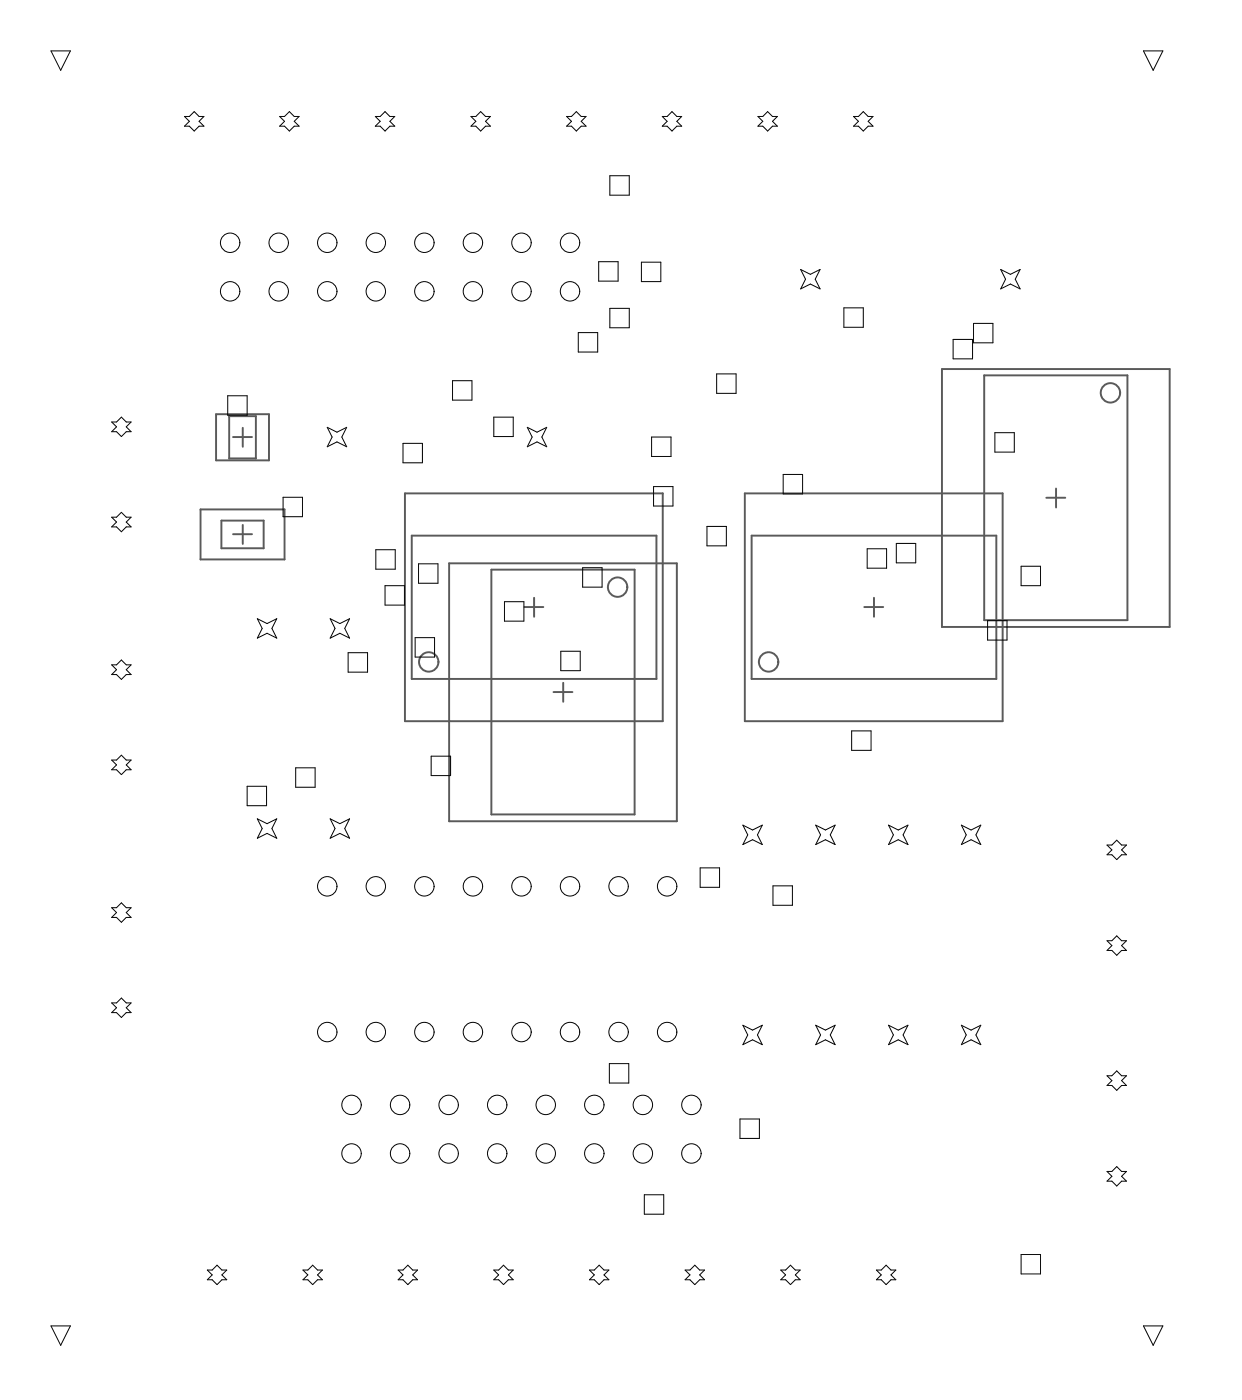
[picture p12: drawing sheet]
<svg xmlns="http://www.w3.org/2000/svg" width="108mm" height="122mm" viewBox="0 0 108 122" stroke-linecap="round" stroke-linejoin="round" font-family="sans-serif">
<g fill="none" stroke="#5a5a5a" stroke-width=".17">
<path d="M18.8 36h4.6v4h-4.6zM19.9 36.2h2.3v3.7h-2.3zM20.3 38h1.6M21.1 37.2v1.6M81.9 32.1h19.8v22.4h-19.8zM85.5 32.6h12.5v21.3h-12.5zM17.4 44.3h7.3v4.3h-7.3zM19.2 45.3h3.7v2.4h-3.7zM20.3 46.4h1.6M21.1 45.6v1.7M35.2 42.9h22.4v19.8h-22.4zM35.8 46.6h21.3v12.4h-21.3z"/>
<path d="M39 49h19.8v22.4h-19.8zM42.7 49.5h12.5v21.3h-12.5zM45.6 52.8h1.6M46.4 52v1.6M49 59.4v1.6M64.7 42.9h22.4v19.8h-22.4zM65.3 46.6h21.3v12.4h-21.3zM75.1 52.8h1.7M76 52v1.6M90.9 43.3h1.7M91.8 42.5v1.6M48.1 60.2h1.7"/>
<circle cx="96.5" cy="34.2" r=".84"/>
<circle cx="37.3" cy="57.5" r=".84"/>
<circle cx="53.7" cy="51" r=".84"/>
<circle cx="66.8" cy="57.5" r=".84"/>
</g>
<g fill="none" stroke="#000" stroke-width=".09">
<path d="M4.4 4.4h1.7l-.8 1.7zM16 10.1h.5l.4-.4 .4 .4h.4l-.4 .4 .4 .5h-.4l-.4 .4-.4-.4h-.5l.5-.5zM24.3 10.1h.4l.5-.4 .4 .4h.4l-.4 .4 .4 .5h-.4l-.4 .4-.5-.4h-.4l.4-.5zM32.6 10.1h.4l.5-.4 .4 .4h.4l-.4 .4 .4 .5h-.4l-.4 .4-.5-.4h-.4l.4-.5zM40.9 10.1h.5l.4-.4 .4 .4h.4l-.4 .4 .4 .5h-.4l-.4 .4-.4-.4h-.5l.5-.5zM49.2 10.1h.5l.4-.4 .4 .4h.4l-.4 .4 .4 .5h-.4l-.4 .4-.4-.4h-.5l.5-.5zM53 15.3h1.7v1.7h-1.7zM57.6 10.1h.4l.4-.4 .4 .4h.5l-.5 .4 .5 .5h-.5l-.4 .4-.4-.4h-.4l.4-.5zM65.9 10.1h.4l.4-.4 .4 .4h.5l-.5 .4 .5 .5h-.5l-.4 .4-.4-.4h-.4l.4-.5zM74.2 10.1h.4l.4-.4 .5 .4h.4l-.4 .4 .4 .5h-.4l-.5 .4-.4-.4h-.4l.4-.5zM99.4 4.4h1.7l-.9 1.7zM9.7 36.7h.4l.5-.4 .4 .4h.4l-.4 .4 .4 .4h-.4l-.4 .5-.5-.5h-.4l.4-.4z"/>
<path d="M19.8 34.4h1.7v1.7h-1.7zM28.4 37.2l.9 .4 .8-.4-.4 .8 .4 .8-.8-.4-.9 .4 .5-.8zM35 38.5h1.7v1.7h-1.7zM39.3 33.1h1.7v1.7h-1.7zM42.9 36.3h1.7v1.7h-1.7zM45.8 37.2l.9 .4 .8-.4-.4 .8 .4 .8-.8-.4-.9 .4 .5-.8zM50.3 28.9h1.7v1.7h-1.7zM52 22.8h1.7v1.6h-1.7zM53 26.8h1.7v1.7h-1.7zM55.7 22.8h1.7v1.7h-1.7zM56.6 38h1.7v1.7h-1.7zM62.3 32.5h1.7v1.7h-1.7z"/>
<path d="M69.6 23.4l.8 .4 .9-.4-.4 .9 .4 .8-.9-.4-.8 .4 .4-.8zM73.3 26.8h1.7v1.7h-1.7zM82.8 29.5h1.7v1.7h-1.7zM84.6 28.1h1.7v1.7h-1.7zM86.5 37.6h1.7v1.7h-1.7zM87 23.4l.8 .4 .9-.4-.5 .9 .5 .8-.9-.4-.8 .4 .4-.8zM9.7 45h.4l.5-.5 .4 .5h.4l-.4 .4 .4 .4h-.4l-.4 .4-.5-.4h-.4l.4-.4zM9.7 57.8h.4l.5-.4 .4 .4h.4l-.4 .4 .4 .4h-.4l-.4 .5-.5-.5h-.4l.4-.4zM22.4 53.8l.8 .4 .9-.4-.5 .8 .5 .9-.9-.4-.8 .4 .4-.9zM24.6 43.2h1.7v1.7h-1.7zM28.7 53.8l.8 .4 .9-.4-.4 .8 .4 .9-.9-.4-.8 .4 .4-.9zM30.3 56.7h1.6v1.7h-1.6z"/>
<path d="M32.7 47.8h1.7v1.7h-1.7zM33.5 50.9h1.7v1.7h-1.7zM36.1 55.4h1.7v1.7h-1.7zM36.4 49h1.7v1.7h-1.7zM43.8 52.3h1.7v1.7h-1.7zM48.7 56.6h1.7v1.7h-1.7zM50.6 49.4h1.7v1.6h-1.7zM56.8 42.3h1.7v1.7h-1.7zM61.4 45.8h1.7v1.7h-1.7zM68.1 41.2h1.7v1.7h-1.7zM75.4 47.7h1.7v1.7h-1.7zM77.9 47.2h1.7v1.7h-1.7z"/>
<path d="M85.8 54h1.7v1.6h-1.7zM88.7 49.2h1.7v1.7h-1.7zM9.7 66.1h.4l.5-.4 .4 .4h.4l-.4 .4 .4 .4h-.4l-.4 .4-.5-.4h-.4l.4-.4zM9.7 78.9h.4l.5-.4 .4 .4h.4l-.4 .4 .4 .5h-.4l-.4 .4-.5-.4h-.4l.4-.5zM21.5 68.4h1.7v1.6h-1.7zM22.4 71.2l.8 .4 .9-.4-.5 .8 .5 .9-.9-.4-.8 .4 .4-.9zM25.7 66.8h1.7v1.6h-1.7zM28.7 71.2l.8 .4 .9-.4-.4 .8 .4 .9-.9-.4-.8 .4 .4-.9zM37.5 65.7h1.7v1.7h-1.7zM60.9 75.4h1.6v1.7h-1.6zM64.6 71.7l.8 .5 .9-.5-.5 .9 .5 .8-.9-.4-.8 .4 .4-.8zM67.2 77h1.7v1.7h-1.7z"/>
<path d="M70.9 71.7l.8 .5 .9-.5-.4 .9 .4 .8-.9-.4-.8 .4 .4-.8zM74 63.5h1.7v1.7h-1.7zM77.2 71.7l.9 .5 .8-.5-.4 .9 .4 .8-.8-.4-.9 .4 .5-.8zM83.6 71.7l.8 .5 .8-.5-.4 .9 .4 .8-.8-.4-.8 .4 .4-.8zM96.2 73.5h.4l.5-.5 .4 .5h.4l-.4 .4 .4 .4h-.4l-.4 .4-.5-.4h-.4l.4-.4zM9.7 87.2h.4l.5-.4 .4 .4h.4l-.4 .4 .4 .4h-.4l-.4 .5-.5-.5h-.4l.4-.4zM53 92.5h1.7v1.7h-1.7zM64.3 97.3h1.7v1.7h-1.7zM64.6 89.1l.8 .5 .9-.5-.5 .9 .5 .8-.9-.4-.8 .4 .4-.8zM70.9 89.1l.8 .5 .9-.5-.4 .9 .4 .8-.9-.4-.8 .4 .4-.8zM77.2 89.1l.9 .5 .8-.5-.4 .9 .4 .8-.8-.4-.9 .4 .5-.8zM83.6 89.1l.8 .5 .8-.5-.4 .9 .4 .8-.8-.4-.8 .4 .4-.8z"/>
<path d="M96.2 93.5h.4l.5-.4 .4 .4h.4l-.4 .4 .4 .5h-.4l-.4 .4-.5-.4h-.4l.4-.5zM96.2 81.8h.4l.5-.4 .4 .4h.4l-.4 .4 .4 .4h-.4l-.4 .4-.5-.4h-.4l.4-.4zM4.4 115.3h1.7l-.8 1.7zM18 110.4h.4l.5-.4 .4 .4h.4l-.4 .4 .4 .5h-.4l-.4 .4-.5-.4h-.4l.4-.5zM26.3 110.4h.5l.4-.4 .4 .4h.4l-.4 .4 .4 .5h-.4l-.4 .4-.4-.4h-.5l.5-.5zM34.6 110.4h.4l.4-.4 .5 .4h.4l-.4 .4 .4 .5h-.4l-.5 .4-.4-.4h-.4l.4-.5zM42.9 110.4h.4l.5-.4 .4 .4h.4l-.4 .4 .4 .5h-.4l-.4 .4-.5-.4h-.4l.4-.5zM51.2 110.4h.5l.4-.4 .4 .4h.4l-.4 .4 .4 .5h-.4l-.4 .4-.4-.4h-.5l.5-.5zM56 103.9h1.7v1.7h-1.7zM59.5 110.4h.5l.4-.4 .4 .4h.4l-.4 .4 .4 .5h-.4l-.4 .4-.4-.4h-.5l.5-.5zM67.9 110.4h.4l.4-.4 .4 .4h.4l-.4 .4 .4 .5h-.4l-.4 .4-.4-.4h-.4l.4-.5zM76.2 110.4h.4l.4-.4 .4 .4h.5l-.5 .4 .5 .5h-.5l-.4 .4-.4-.4h-.4l.4-.5z"/>
<path d="M88.7 109.1h1.7v1.6h-1.7zM96.2 101.8h.4l.5-.4 .4 .4h.4l-.4 .5 .4 .4h-.4l-.4 .4-.5-.4h-.4l.4-.4zM99.4 115.3h1.7l-.9 1.7z"/>
<circle cx="20" cy="25.3" r=".84"/>
<circle cx="20" cy="21.1" r=".84"/>
<circle cx="24.2" cy="25.3" r=".84"/>
<circle cx="24.2" cy="21.1" r=".84"/>
<circle cx="28.4" cy="25.3" r=".84"/>
<circle cx="28.4" cy="21.1" r=".84"/>
<circle cx="32.7" cy="25.3" r=".84"/>
<circle cx="32.7" cy="21.1" r=".84"/>
<circle cx="36.9" cy="25.3" r=".84"/>
<circle cx="36.9" cy="21.1" r=".84"/>
<circle cx="41.1" cy="25.3" r=".84"/>
<circle cx="41.1" cy="21.1" r=".84"/>
<circle cx="45.3" cy="25.3" r=".84"/>
<circle cx="45.3" cy="21.1" r=".84"/>
<circle cx="49.5" cy="25.3" r=".84"/>
<circle cx="49.5" cy="21.1" r=".84"/>
<circle cx="28.4" cy="77.1" r=".84"/>
<circle cx="32.7" cy="77.1" r=".84"/>
<circle cx="36.9" cy="77.1" r=".84"/>
<circle cx="41.1" cy="77.1" r=".84"/>
<circle cx="45.3" cy="77.1" r=".84"/>
<circle cx="49.5" cy="77.1" r=".84"/>
<circle cx="53.8" cy="77.1" r=".84"/>
<circle cx="58" cy="77.1" r=".84"/>
<circle cx="28.4" cy="89.7" r=".84"/>
<circle cx="30.6" cy="96.1" r=".84"/>
<circle cx="32.7" cy="89.7" r=".84"/>
<circle cx="34.8" cy="96.1" r=".84"/>
<circle cx="36.9" cy="89.7" r=".84"/>
<circle cx="39" cy="96.1" r=".84"/>
<circle cx="41.1" cy="89.7" r=".84"/>
<circle cx="43.2" cy="96.1" r=".84"/>
<circle cx="45.3" cy="89.7" r=".84"/>
<circle cx="47.4" cy="96.1" r=".84"/>
<circle cx="49.5" cy="89.7" r=".84"/>
<circle cx="51.7" cy="96.1" r=".84"/>
<circle cx="53.8" cy="89.7" r=".84"/>
<circle cx="55.9" cy="96.1" r=".84"/>
<circle cx="58" cy="89.7" r=".84"/>
<circle cx="60.1" cy="96.1" r=".84"/>
<circle cx="30.6" cy="100.3" r=".84"/>
<circle cx="34.8" cy="100.3" r=".84"/>
<circle cx="39" cy="100.3" r=".84"/>
<circle cx="43.2" cy="100.3" r=".84"/>
<circle cx="47.4" cy="100.3" r=".84"/>
<circle cx="51.7" cy="100.3" r=".84"/>
<circle cx="55.9" cy="100.3" r=".84"/>
<circle cx="60.1" cy="100.3" r=".84"/>
</g>
</svg>
